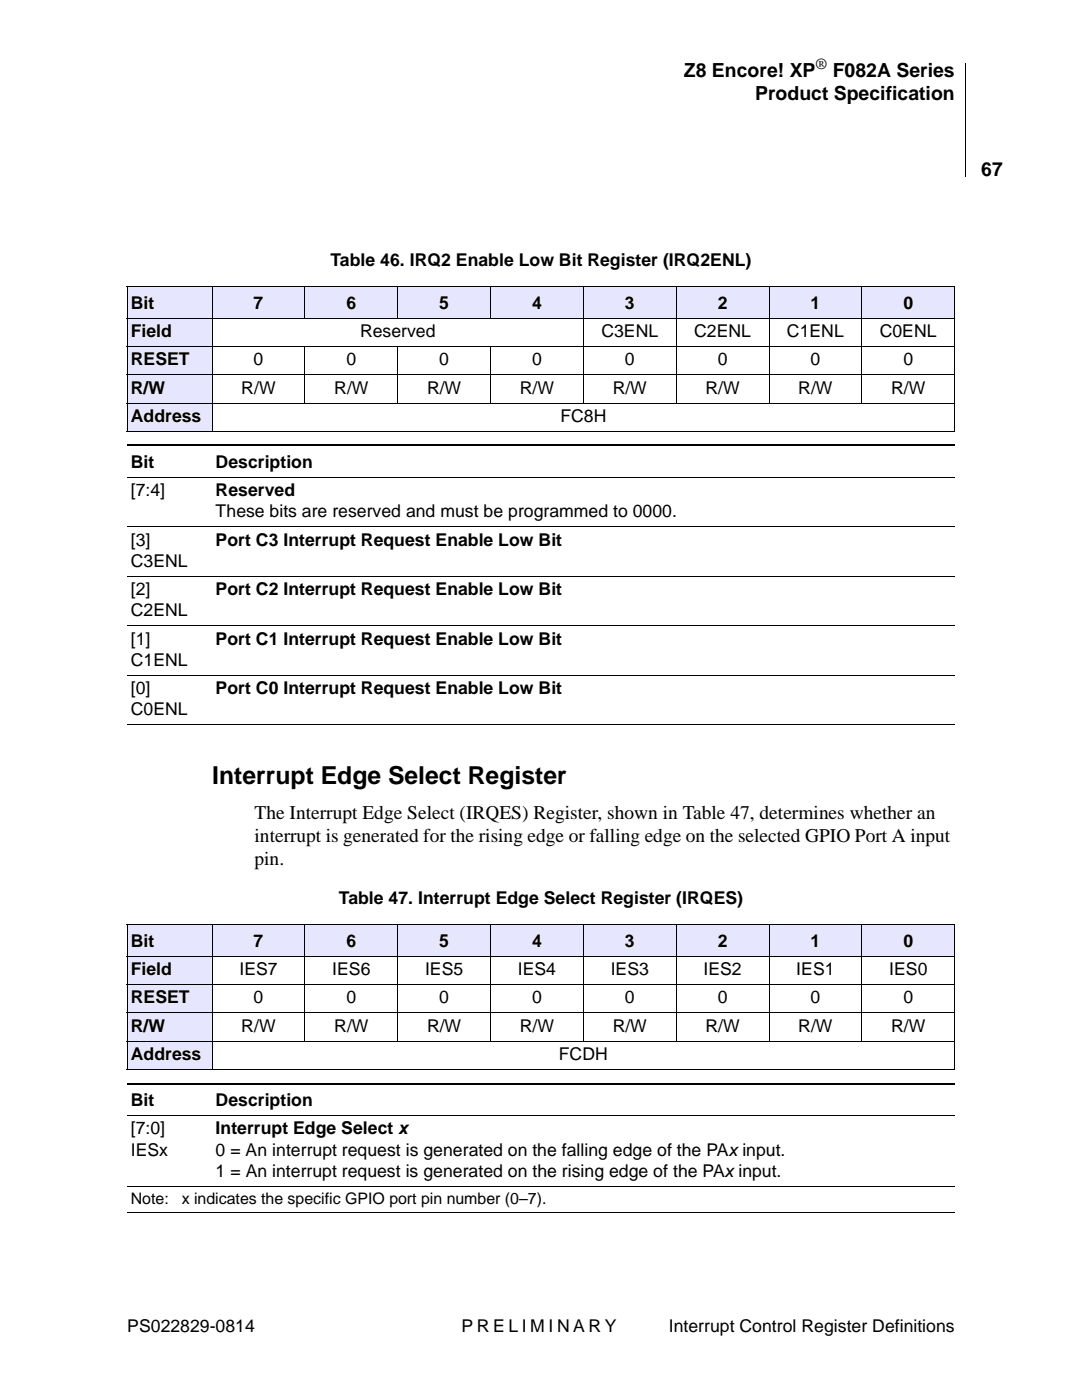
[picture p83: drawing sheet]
<svg xmlns="http://www.w3.org/2000/svg" width="216mm" height="279mm" viewBox="0 0 216 279" stroke-linecap="round" stroke-linejoin="round" font-family="sans-serif">
<defs><g id="words">
<text font-size="4.9" x="42.3" y="156.4">Interrupt Edge Select Register</text>
<g font-size="3.9">
<text x="136.4" y="15.3">Z8 Encore! XP</text>
<text x="166.2" y="15.3">F082A Series</text>
<text x="150.7" y="19.9">Product Specification</text>
<text x="195.8" y="35">67</text>
<text x="50.8" y="163.4">The Interrupt Edge Select (IRQES) Register, shown in Table 47, determines whether an</text>
<text x="50.8" y="168">interrupt is generated for the rising edge or falling edge on the selected GPIO Port A input</text>
<text x="50.8" y="172.6">pin.</text>
</g>
<g font-size="3.5">
<text x="66" y="53.1">Table 46. IRQ2 Enable Low Bit Register (IRQ2ENL)</text>
<text x="26.1" y="61.6">Bit</text>
<text x="50.6" y="61.6">7</text>
<text x="69.1" y="61.6">6</text>
<text x="87.7" y="61.6">5</text>
<text x="106.2" y="61.6">4</text>
<text x="124.7" y="61.6">3</text>
<text x="143.2" y="61.6">2</text>
<text x="161.7" y="61.6">1</text>
<text x="180.3" y="61.6">0</text>
<text x="26.1" y="67.3">Field</text>
<text x="71.8" y="67.3">Reserved</text>
<text x="120" y="67.3">C3ENL</text>
<text x="138.5" y="67.3">C2ENL</text>
<text x="157" y="67.3">C1ENL</text>
<text x="175.5" y="67.3">C0ENL</text>
<text x="26.1" y="72.9">RESET</text>
<text x="50.6" y="72.9">0</text>
<text x="69.1" y="72.9">0</text>
<text x="87.7" y="72.9">0</text>
<text x="106.2" y="72.9">0</text>
<text x="124.7" y="72.9">0</text>
<text x="143.2" y="72.9">0</text>
<text x="161.7" y="72.9">0</text>
<text x="180.3" y="72.9">0</text>
<text x="26.1" y="78.5">R/W</text>
<text x="48.2" y="78.5">R/W</text>
<text x="66.7" y="78.5">R/W</text>
<text x="85.2" y="78.5">R/W</text>
<text x="103.7" y="78.5">R/W</text>
<text x="122.3" y="78.5">R/W</text>
<text x="140.8" y="78.5">R/W</text>
<text x="159.3" y="78.5">R/W</text>
<text x="177.8" y="78.5">R/W</text>
<text x="26.1" y="84.2">Address</text>
<text x="111.8" y="84.2">FC8H</text>
<text x="26.1" y="93.4">Bit</text>
<text x="43" y="93.4">Description</text>
<text x="26.1" y="99">[7:4]</text>
<text x="43" y="99">Reserved</text>
<text x="43" y="103.2">These bits are reserved and must be programmed to 0000.</text>
<text x="26.1" y="108.9">[3]</text>
<text x="26.1" y="113.1">C3ENL</text>
<text x="43" y="108.9">Port C3 Interrupt Request Enable Low Bit</text>
<text x="26.1" y="118.8">[2]</text>
<text x="43" y="118.8">Port C2 Interrupt Request Enable Low Bit</text>
<text x="26.1" y="123">C2ENL</text>
<text x="26.1" y="128.6">[1]</text>
<text x="43" y="128.6">Port C1 Interrupt Request Enable Low Bit</text>
<text x="26.1" y="132.9">C1ENL</text>
<text x="26.1" y="138.5">[0]</text>
<text x="26.1" y="142.7">C0ENL</text>
<text x="43" y="138.5">Port C0 Interrupt Request Enable Low Bit</text>
<text x="67.6" y="180.5">Table 47. Interrupt Edge Select Register (IRQES)</text>
<text x="26.1" y="189">Bit</text>
<text x="50.6" y="189">7</text>
<text x="69.1" y="189">6</text>
<text x="87.7" y="189">5</text>
<text x="106.2" y="189">4</text>
<text x="124.7" y="189">3</text>
<text x="143.2" y="189">2</text>
<text x="161.7" y="189">1</text>
<text x="180.3" y="189">0</text>
<text x="26.1" y="194.6">Field</text>
<text x="47.8" y="194.6">IES7</text>
<text x="66.3" y="194.6">IES6</text>
<text x="84.8" y="194.6">IES5</text>
<text x="103.3" y="194.6">IES4</text>
<text x="121.9" y="194.6">IES3</text>
<text x="140.4" y="194.6">IES2</text>
<text x="158.9" y="194.6">IES1</text>
<text x="177.4" y="194.6">IES0</text>
<text x="26.1" y="200.3">RESET</text>
<text x="50.6" y="200.3">0</text>
<text x="69.1" y="200.3">0</text>
<text x="87.7" y="200.3">0</text>
<text x="106.2" y="200.3">0</text>
<text x="124.7" y="200.3">0</text>
<text x="143.2" y="200.3">0</text>
<text x="161.7" y="200.3">0</text>
<text x="180.3" y="200.3">0</text>
<text x="26.1" y="205.9">R/W</text>
<text x="48.2" y="205.9">R/W</text>
<text x="66.7" y="205.9">R/W</text>
<text x="85.2" y="205.9">R/W</text>
<text x="103.7" y="205.9">R/W</text>
<text x="122.3" y="205.9">R/W</text>
<text x="140.8" y="205.9">R/W</text>
<text x="159.3" y="205.9">R/W</text>
<text x="177.8" y="205.9">R/W</text>
<text x="26.1" y="211.6">Address</text>
<text x="111.5" y="211.6">FCDH</text>
<text x="26.1" y="220.7">Bit</text>
<text x="43" y="220.7">Description</text>
<text x="26.1" y="226.4">[7:0]</text>
<text x="43" y="226.4">Interrupt Edge Select x</text>
<text x="26.1" y="230.6">IESx</text>
<text x="43" y="230.6">0 = An interrupt request is generated on the falling edge of the PAx input.</text>
<text x="43" y="234.8">1 = An interrupt request is generated on the rising edge of the PAx input.</text>
<text x="25.4" y="265.9">PS022829-0814</text>
<text x="92.1" y="265.9">P R E L I M I N A R Y</text>
<text x="133.5" y="265.9">Interrupt Control Register Definitions</text>
</g>
<g font-size="3.2">
<text x="26.1" y="240.2">Note:</text>
<text x="36.3" y="240.2">x indicates the specific GPIO port pin number (0–7).</text>
</g>
<text font-size="3.1" x="162.7" y="13.7">®</text>
</g></defs>
<path d="M192.5 12.6l.2 .1z" fill="#000"/>
<path d="M192.6 12.7v22.5" fill="none" stroke="#000" stroke-width=".2"/>
<g fill="#fff">
<path d="M172.4 23.9h18.3v11.8h-18.3z"/>
<path d="M172.3 23.9h18.4v11.8h-18.4z"/>
</g>
<g fill="#e6e6ff">
<path d="M25.4 57.2h16.9v6.3h-16.9z"/>
<path d="M42.3 57.2h18.6v6.3h-18.6z"/>
<path d="M60.9 57.2h18.5v6.3h-18.5z"/>
<path d="M79.4 57.2h18.5v6.3h-18.5z"/>
<path d="M97.9 57.2h18.5v6.3h-18.5z"/>
<path d="M116.4 57.2h18.5v6.3h-18.5z"/>
<path d="M134.9 57.2h18.6v6.3h-18.6z"/>
<path d="M153.5 57.2h18.5v6.3h-18.5z"/>
<path d="M172 57.2h18.5v6.3h-18.5z"/>
<path d="M25.4 63.5h16.9v5.7h-16.9z"/>
<path d="M25.4 69.2h16.9v5.6h-16.9z"/>
<path d="M25.4 74.8h16.9v5.6h-16.9z"/>
<path d="M25.4 80.4h16.9v5.7h-16.9z"/>
<path d="M25.4 184.5h16.9v6.4h-16.9z"/>
<path d="M42.3 184.5h18.6v6.4h-18.6z"/>
<path d="M60.9 184.5h18.5v6.4h-18.5z"/>
<path d="M79.4 184.5h18.5v6.4h-18.5z"/>
<path d="M97.9 184.5h18.5v6.4h-18.5z"/>
<path d="M116.4 184.5h18.5v6.4h-18.5z"/>
<path d="M134.9 184.5h18.6v6.4h-18.6z"/>
<path d="M153.5 184.5h18.5v6.4h-18.5z"/>
<path d="M172 184.5h18.5v6.4h-18.5z"/>
<path d="M25.4 190.9h16.9v5.6h-16.9z"/>
<path d="M25.4 196.5h16.9v5.6h-16.9z"/>
<path d="M25.4 202.1h16.9v5.7h-16.9z"/>
<path d="M25.4 207.8h16.9v5.6h-16.9z"/>
</g>
<g fill="none" stroke="#000" stroke-width=".2">
<path d="M25.3 57.1h165.3M25.4 57.2v28.8M42.3 57.1v29.1M60.9 57.1v6.5M79.4 57.1v6.5M97.9 57.1v6.5M116.4 57.1v23.4M134.9 57.1v23.4M153.5 57.1v23.4M172 57.1v23.4M190.5 57.2v28.8M25.3 63.5h165.3"/>
<path d="M25.3 69.2h165.3M25.3 74.8h165.3M60.9 69v11.5M79.4 69v11.5M97.9 69v11.5M25.3 80.4h165.3M25.3 86.1h165.3M25.4 95.3h165.1M25.4 105.1h165.1M25.4 115h165.1M25.4 124.9h165.1M25.4 134.8h165.1"/>
<path d="M25.4 144.6h165.1M25.3 184.5h165.3M25.3 190.9h165.3M25.3 196.5h165.3M25.4 184.6v28.7M42.3 184.4v29.1M60.9 184.4v23.5M79.4 184.4v23.5M97.9 184.4v23.5M116.4 184.4v23.5M134.9 184.4v23.5M153.5 184.4v23.5"/>
<path d="M172 184.4v23.5M190.5 184.6v28.7M25.3 202.1h165.3M25.3 207.8h165.3M25.3 213.4h165.3M25.4 222.6h165.1M25.4 236.7h165.1M25.4 242h165.1"/>
</g>
<path d="M25.4 88.9h165.1M25.4 216.3h165.1" fill="none" stroke="#000" stroke-width=".21"/>
<use href="#words"/>
</svg>
